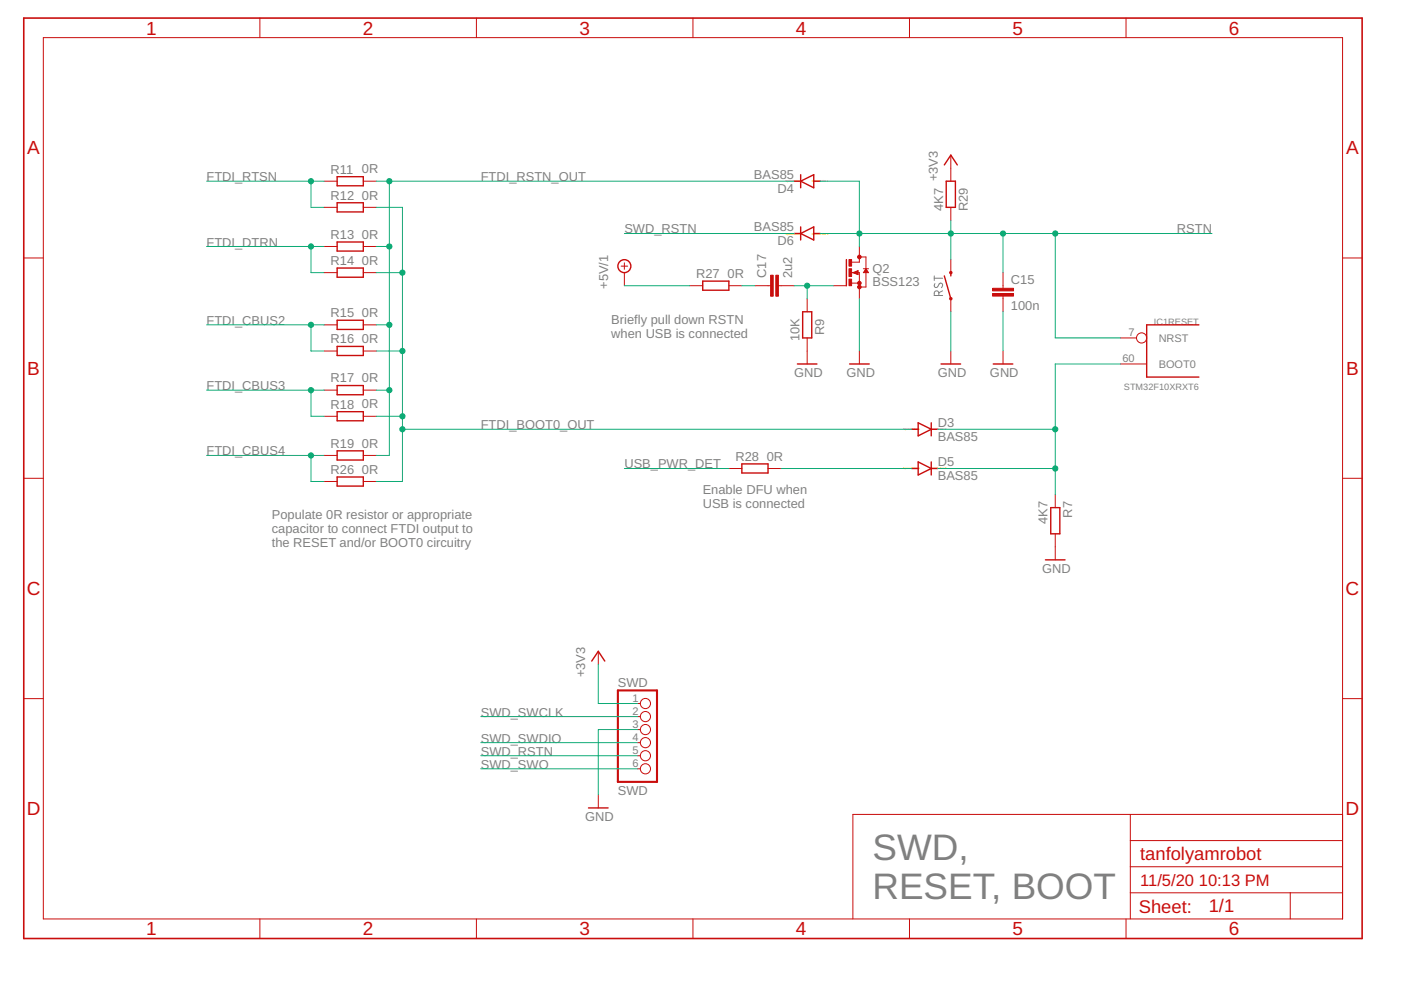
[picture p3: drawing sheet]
<svg xmlns="http://www.w3.org/2000/svg" width="297mm" height="210mm" viewBox="0 0 297 210" stroke-linecap="round" stroke-linejoin="round" font-family="sans-serif">
<defs><g id="words">
<g font-size="7.8" fill="#808080">
<text x="185" y="182.4">SWD,</text>
<text x="185" y="190.7">RESET, BOOT</text>
</g>
<g font-size="4" fill="#c90d0c">
<text x="31" y="7.3">1</text>
<text x="76.9" y="7.3">2</text>
<text x="122.8" y="7.3">3</text>
<text x="168.7" y="7.3">4</text>
<text x="214.7" y="7.3">5</text>
<text x="260.6" y="7.3">6</text>
<text x="5.8" y="32.8">A</text>
<text x="285.4" y="32.8">A</text>
<text x="5.8" y="79.5">B</text>
<text x="285.4" y="79.5">B</text>
<text x="5.7" y="126.2">C</text>
<text x="285.3" y="126.2">C</text>
<text x="5.7" y="172.9">D</text>
<text x="285.3" y="172.9">D</text>
<text x="31" y="198.3">1</text>
<text x="76.9" y="198.3">2</text>
<text x="122.8" y="198.3">3</text>
<text x="168.7" y="198.3">4</text>
<text x="214.7" y="198.3">5</text>
<text x="260.6" y="198.3">6</text>
</g>
<g font-size="3.9" fill="#c90d0c">
<text x="241.7" y="182.4">tanfolyamrobot</text>
<text x="241.5" y="193.6">Sheet:</text>
<text x="256.3" y="193.4">1/1</text>
</g>
<g font-size="3.5" fill="#c90d0c">
<text x="241.7" y="187.9">11/5/20</text>
<text x="254.2" y="187.9">10:13 PM</text>
</g>
<g font-size="2.7" fill="#808080">
<text x="43.8" y="38.4">FTDI_RTSN</text>
<text x="70.1" y="36.8">R11</text>
<text x="76.7" y="36.8">0R</text>
<text x="101.9" y="38.4">FTDI_RSTN_OUT</text>
<text x="159.9" y="37.9">BAS85</text>
<text x="164.9" y="40.9">D4</text>
<text x="198.8" y="38.4" transform="rotate(-90 198.8 38.4)">+3V3</text>
<text x="70.1" y="42.3">R12</text>
<text x="76.7" y="42.3">0R</text>
<text x="199.9" y="44.7" transform="rotate(-90 199.9 44.7)">4K7</text>
<text x="205.2" y="44.8" transform="rotate(-90 205.2 44.8)">R29</text>
<text x="43.8" y="52.3">FTDI_DTRN</text>
<text x="70.1" y="50.6">R13</text>
<text x="76.7" y="50.6">0R</text>
<text x="132.4" y="49.5">SWD_RSTN</text>
<text x="159.9" y="48.9">BAS85</text>
<text x="164.9" y="52">D6</text>
<text x="249.5" y="49.5">RSTN</text>
<text x="70.1" y="56.2">R14</text>
<text x="76.7" y="56.1">0R</text>
<text x="147.6" y="58.9">R27</text>
<text x="154.3" y="58.9">0R</text>
<text x="162.4" y="58.9" transform="rotate(-90 162.4 58.9)">C17</text>
<text x="168" y="58.9" transform="rotate(-90 168 58.9)">2u2</text>
<text x="185" y="57.8">Q2</text>
<text x="128.9" y="61.3" transform="rotate(-90 128.9 61.3)">+5V/1</text>
<text x="185" y="60.6">BSS123</text>
<text x="214.3" y="65.7">100n</text>
<text x="214.3" y="60.2">C15</text>
<text x="43.8" y="68.9">FTDI_CBUS2</text>
<text x="70.1" y="67.2">R15</text>
<text x="76.7" y="67.2">0R</text>
<text x="129.6" y="68.7">Briefly pull down RSTN</text>
<text x="129.6" y="71.6">when USB is connected</text>
<text x="174.7" y="71" transform="rotate(-90 174.7 71)">R9</text>
<text x="70.1" y="72.8">R16</text>
<text x="76.7" y="72.8">0R</text>
<text x="169.5" y="72.4" transform="rotate(-90 169.5 72.4)">10K</text>
<text x="43.8" y="82.7">FTDI_CBUS3</text>
<text x="70.1" y="81.1">R17</text>
<text x="76.7" y="81.1">0R</text>
<text x="168.4" y="80">GND</text>
<text x="179.4" y="80">GND</text>
<text x="198.8" y="80">GND</text>
<text x="209.9" y="80">GND</text>
<text x="70.1" y="86.6">R18</text>
<text x="76.7" y="86.6">0R</text>
<text x="70.1" y="94.9">R19</text>
<text x="76.7" y="94.9">0R</text>
<text x="101.9" y="91">FTDI_BOOT0_OUT</text>
<text x="198.8" y="93.5">BAS85</text>
<text x="198.8" y="90.5">D3</text>
<text x="43.8" y="96.6">FTDI_CBUS4</text>
<text x="70.1" y="100.5">R26</text>
<text x="76.7" y="100.4">0R</text>
<text x="132.4" y="99.3">USB_PWR_DET</text>
<text x="155.9" y="97.7">R28</text>
<text x="162.6" y="97.7">0R</text>
<text x="198.8" y="101.8">BAS85</text>
<text x="198.8" y="98.8">D5</text>
<text x="149" y="104.7">Enable DFU when</text>
<text x="149" y="107.6">USB is connected</text>
<text x="57.6" y="110.1">Populate 0R resistor or appropriate</text>
<text x="57.6" y="113">capacitor to connect FTDI output to</text>
<text x="222.1" y="111.1" transform="rotate(-90 222.1 111.1)">4K7</text>
<text x="227.3" y="109.7" transform="rotate(-90 227.3 109.7)">R7</text>
<text x="57.6" y="115.9">the RESET and/or BOOT0 circuitry</text>
<text x="221" y="121.5">GND</text>
<text x="124.1" y="143.6" transform="rotate(-90 124.1 143.6)">+3V3</text>
<text x="131" y="145.7">SWD</text>
<text x="101.9" y="151.9">SWD_SWCLK</text>
<text x="101.9" y="160.2">SWD_RSTN</text>
<text x="101.9" y="157.5">SWD_SWDIO</text>
<text x="101.9" y="163">SWD_SWO</text>
<text x="131" y="168.5">SWD</text>
<text x="124.1" y="174.1">GND</text>
</g>
<g font-size="2.3" fill="#808080">
<text x="239.3" y="71.3">7</text>
<text x="238" y="76.8">60</text>
<text x="245.7" y="72.5">NRST</text>
<text x="245.7" y="78">BOOT0</text>
<text x="134.1" y="148.8">1</text>
<text x="134.1" y="151.5">2</text>
<text x="134.1" y="154.3">3</text>
<text x="134.1" y="157.1">4</text>
<text x="134.1" y="159.8">5</text>
<text x="134.1" y="162.6">6</text>
</g>
<g font-size="1.9" fill="#808080">
<text x="244.7" y="68.9">IC1RESET</text>
<text x="238.3" y="82.7">STM32F10XRXT6</text>
</g>
<g font-size=".6" fill="#ffba08">
<text x="166.6" y="38.7">SpiceOrder 2</text>
<text x="172.1" y="38.7">SpiceOrder 1</text>
<text x="166.6" y="49.7">SpiceOrder 2</text>
<text x="172.1" y="49.7">SpiceOrder 1</text>
<text x="191.5" y="91.2">SpiceOrder 1</text>
<text x="197" y="91.2">SpiceOrder 2</text>
<text x="191.5" y="99.5">SpiceOrder 1</text>
<text x="197" y="99.5">SpiceOrder 2</text>
</g>
</g></defs>
<path d="M198.1 58.5v1M198.1 59h1.8M198.2 60.1l-.1 .6 .4 .3 .2-.1 .4-.7a.44 .44 0 0 1 .7 0 .44 .44 0 0 1-.1 .6l-.1 .2M199.1 62.7v-.5a.49 .49 0 0 0-.5-.5 .49 .49 0 0 0-.5 .5v.5h1.8M199.9 61.7l-.8 .4" fill="none" stroke="#808080" stroke-width=".21"/>
<g fill="none" stroke="#c90d0c" stroke-width=".3">
<path d="M71.5 37.5h5.5v1.9h-5.5zM168.4 38.4h1.4M169.8 38.4l2.7-1.4v2.8zM169.8 37v2.8M172.5 38.4h1.4M200.2 35l1.4-2.1 1.4 2.1M200.6 38.4h2v5.6h-2zM71.5 43h5.5v1.9h-5.5zM71.5 51.3h5.5v1.9h-5.5zM71.5 56.8h5.5v2h-5.5zM149 59.6h5.5v1.9h-5.5zM168.4 49.5h1.4"/>
<path d="M169.8 48.1v2.8M169.8 49.5l2.7-1.4v2.8zM172.5 49.5h1.4M179.5 55v5.6M181.1 57.8l.7 .3v-.6l-.5 .3M183.6 57.3l.3 .4h-.6zM200.2 58.5l1.4 4.8M201.6 57.8v.7M71.5 67.9h5.5v1.9h-5.5zM71.5 73.4h5.5v2h-5.5zM169.1 77.2h4.1M170.2 66.1h1.9v5.5h-1.9z"/>
<path d="M180.1 77.2h4.2M199.5 77.2h4.2M210.6 77.2h4.1M254.2 68.9h-11.1v11h11.1M71.5 81.7h5.5v2h-5.5zM71.5 87.3h5.5v1.9h-5.5zM71.5 95.6h5.5v1.9h-5.5zM157.3 98.4h5.5v1.9h-5.5zM193.3 99.3h1.4M193.3 91h1.4M194.7 97.9l2.7 1.4-2.7 1.4zM194.7 89.6l2.7 1.4-2.7 1.4z"/>
<path d="M197.4 89.6v2.8M197.4 97.9v2.8M197.4 99.3h1.4M197.4 91h1.4M71.5 101.1h5.5v2h-5.5zM221.7 118.7h4.1M222.8 107.6h1.9v5.6h-1.9zM125.5 140.2l1.4-2.1 1.3 2.1M124.8 171.3h4.1"/>
<circle cx="132.4" cy="56.4" r="1.38"/>
</g>
<g fill="none" stroke="#c90d0c" stroke-width=".21">
<path d="M9.2 8h275.4v186.8h-275.4zM55.1 3.8v4.2M101 3.8v4.2M146.9 3.8v4.2M192.8 3.8v4.2M238.7 3.8v4.2M68.7 38.4h2.8M77 38.4h2.8M201.6 32.9v5.5M5 54.7h4.2M68.7 57.8h2.8M68.7 44h2.8"/>
<path d="M68.7 52.3h2.8M77 57.8h2.8M77 44h2.8M77 52.3h2.8M131.7 56.4h1.4M132.4 55.7v1.4M132.4 57.8v2.8M180.6 57.8h1.6v5.5M180.8 57.8l1.1-.4v.8zM182.2 52.3v3.3h-1.6M182.2 54.5h1.4v6.4h-1.4M183 57h1.1"/>
<path d="M183.6 57l.5 .8h-1.1zM201.6 44v2.7M201.6 55v2.8M212.7 57.8v3.3M284.6 54.7h4.2M68.7 68.9h2.8M68.7 74.4h2.8M77 68.9h2.8M77 74.4h2.8M146.2 60.6h2.8M154.5 60.6h2.8M160.1 60.6h3.3"/>
<path d="M165.1 60.6h3.3M171.1 63.3v2.8M171.1 71.6v5.6M176.7 60.6h2.8M180.6 60h1.6M182.2 74.4v2.8M201.6 63.3v2.8M201.6 74.4v2.8M212.7 62.8v3.3M212.7 74.4v2.8M237.6 71.6h3.4M237.6 77.2h5.5"/>
<path d="M68.7 82.7h2.8M68.7 88.3h2.8M68.7 96.6h2.8M77 82.7h2.8M77 88.3h2.8M77 96.6h2.8M154.5 99.3h2.8M162.8 99.3h2.8M5 101.4h4.2M68.7 102.1h2.8M77 102.1h2.8M223.7 104.9v2.7"/>
<path d="M223.7 113.2v5.5M284.6 101.4h4.2M126.9 138.1v2.7M5 148.1h4.2M135.1 149.2h.7M135.1 151.9h.7M135.1 154.7h.7M135.1 157.5h.7M284.6 148.1h4.2M126.9 168.5v2.8M135.1 160.2h.7M135.1 163h.7"/>
<path d="M239.6 172.7v22.1M239.6 178.2h45M284.6 172.7h-103.8v22.1M55.1 194.8v4.2M101 194.8v4.2M146.9 194.8v4.2M192.8 194.8v4.2M238.7 194.8v4.2M239.6 189.3h45M239.6 183.8h45M273.6 189.3v5.5"/>
<circle cx="242" cy="71.6" r="1.08"/>
<circle cx="136.8" cy="151.9" r="1.08"/>
<circle cx="136.8" cy="154.7" r="1.08"/>
<circle cx="136.8" cy="157.5" r="1.08"/>
<circle cx="136.8" cy="149.2" r="1.08"/>
<circle cx="136.8" cy="160.2" r="1.08"/>
<circle cx="136.8" cy="163" r="1.08"/>
</g>
<g fill="none" stroke="#c90d0c" stroke-width=".44">
<path d="M131 146.4h8.3v19.4h-8.3z"/>
<circle cx="201.6" cy="57.8" r=".15"/>
<circle cx="201.6" cy="63.3" r=".15"/>
</g>
<g fill="#c90d0c" stroke="#c90d0c" stroke-width=".21">
<circle cx="182.2" cy="60.9" r=".38"/>
<circle cx="182.2" cy="60" r=".38"/>
<circle cx="182.2" cy="54.5" r=".38"/>
</g>
<g fill="#c90d0c" stroke="#c90d0c" stroke-width=".21">
<path d="M180 55h.6v1.4h-.6z"/>
<path d="M180 59.2h.6v1.4h-.6z"/>
<path d="M180 57h.6v1.6h-.6z"/>
<path d="M210.4 62.2h4.5v.6h-4.5z"/>
<path d="M210.4 61.1h4.5v.6h-4.5z"/>
<path d="M164.5 58.4h.5v4.4h-.5z"/>
<path d="M163.4 58.4h.5v4.4h-.5z"/>
</g>
<path d="M5 3.8h283.8v195.2h-283.8z" fill="none" stroke="#c90d0c" stroke-width=".34"/>
<g fill="none" stroke="#0dab76" stroke-width=".21">
<path d="M43.8 38.4h24.9M65.9 38.4v5.6h2.8M79.8 38.4h88.6M82.5 38.4v58.2h-2.7M173.9 38.4h8.3v13.9M43.8 52.3h24.9M65.9 52.3v5.5h2.8M79.8 44h5.5v58.1h-5.5M79.8 52.3h2.7M79.8 57.8h5.5M132.4 49.5h36M173.9 49.5h83.1"/>
<path d="M201.6 46.7v8.3M212.7 49.5v8.3M223.7 49.5v22.1h13.9M43.8 68.9h24.9M65.9 68.9v5.5h2.8M79.8 68.9h2.7M79.8 74.4h5.5M132.4 60.6h13.8M157.3 60.6h2.8M168.4 60.6h8.3M171.1 60.6v2.7M182.2 63.3v11.1"/>
<path d="M201.6 66.1v8.3M212.7 66.1v8.3M237.6 77.2h-13.9v27.7M43.8 82.7h24.9M43.8 96.6h24.9M65.9 82.7v5.6h2.8M65.9 96.6v5.5h2.8M79.8 82.7h2.7M79.8 88.3h5.5M85.3 91h108M132.4 99.3h22.1M165.6 99.3h27.7"/>
<path d="M198.8 99.3h24.9M198.8 91h24.9M101.9 157.5h33.2M101.9 151.9h33.2M126.9 140.8v8.4h8.2M135.1 154.7h-8.2v13.8M101.9 163h33.2M101.9 160.2h33.2"/>
</g>
<g fill="#0dab76" stroke="#0dab76" stroke-width=".21">
<circle cx="65.9" cy="38.4" r=".55"/>
<circle cx="65.9" cy="52.3" r=".55"/>
<circle cx="82.5" cy="38.4" r=".55"/>
<circle cx="82.5" cy="52.3" r=".55"/>
<circle cx="82.5" cy="68.9" r=".55"/>
<circle cx="82.5" cy="82.7" r=".55"/>
<circle cx="201.6" cy="49.5" r=".55"/>
<circle cx="182.2" cy="49.5" r=".55"/>
<circle cx="223.7" cy="49.5" r=".55"/>
<circle cx="212.7" cy="49.5" r=".55"/>
<circle cx="65.9" cy="82.7" r=".55"/>
<circle cx="65.9" cy="96.6" r=".55"/>
<circle cx="65.9" cy="68.9" r=".55"/>
<circle cx="85.3" cy="57.8" r=".55"/>
<circle cx="85.3" cy="74.4" r=".55"/>
<circle cx="85.3" cy="88.3" r=".55"/>
<circle cx="85.3" cy="91" r=".55"/>
<circle cx="223.7" cy="99.3" r=".55"/>
<circle cx="223.7" cy="91" r=".55"/>
<circle cx="171.1" cy="60.6" r=".55"/>
</g>
<use href="#words"/>
</svg>
